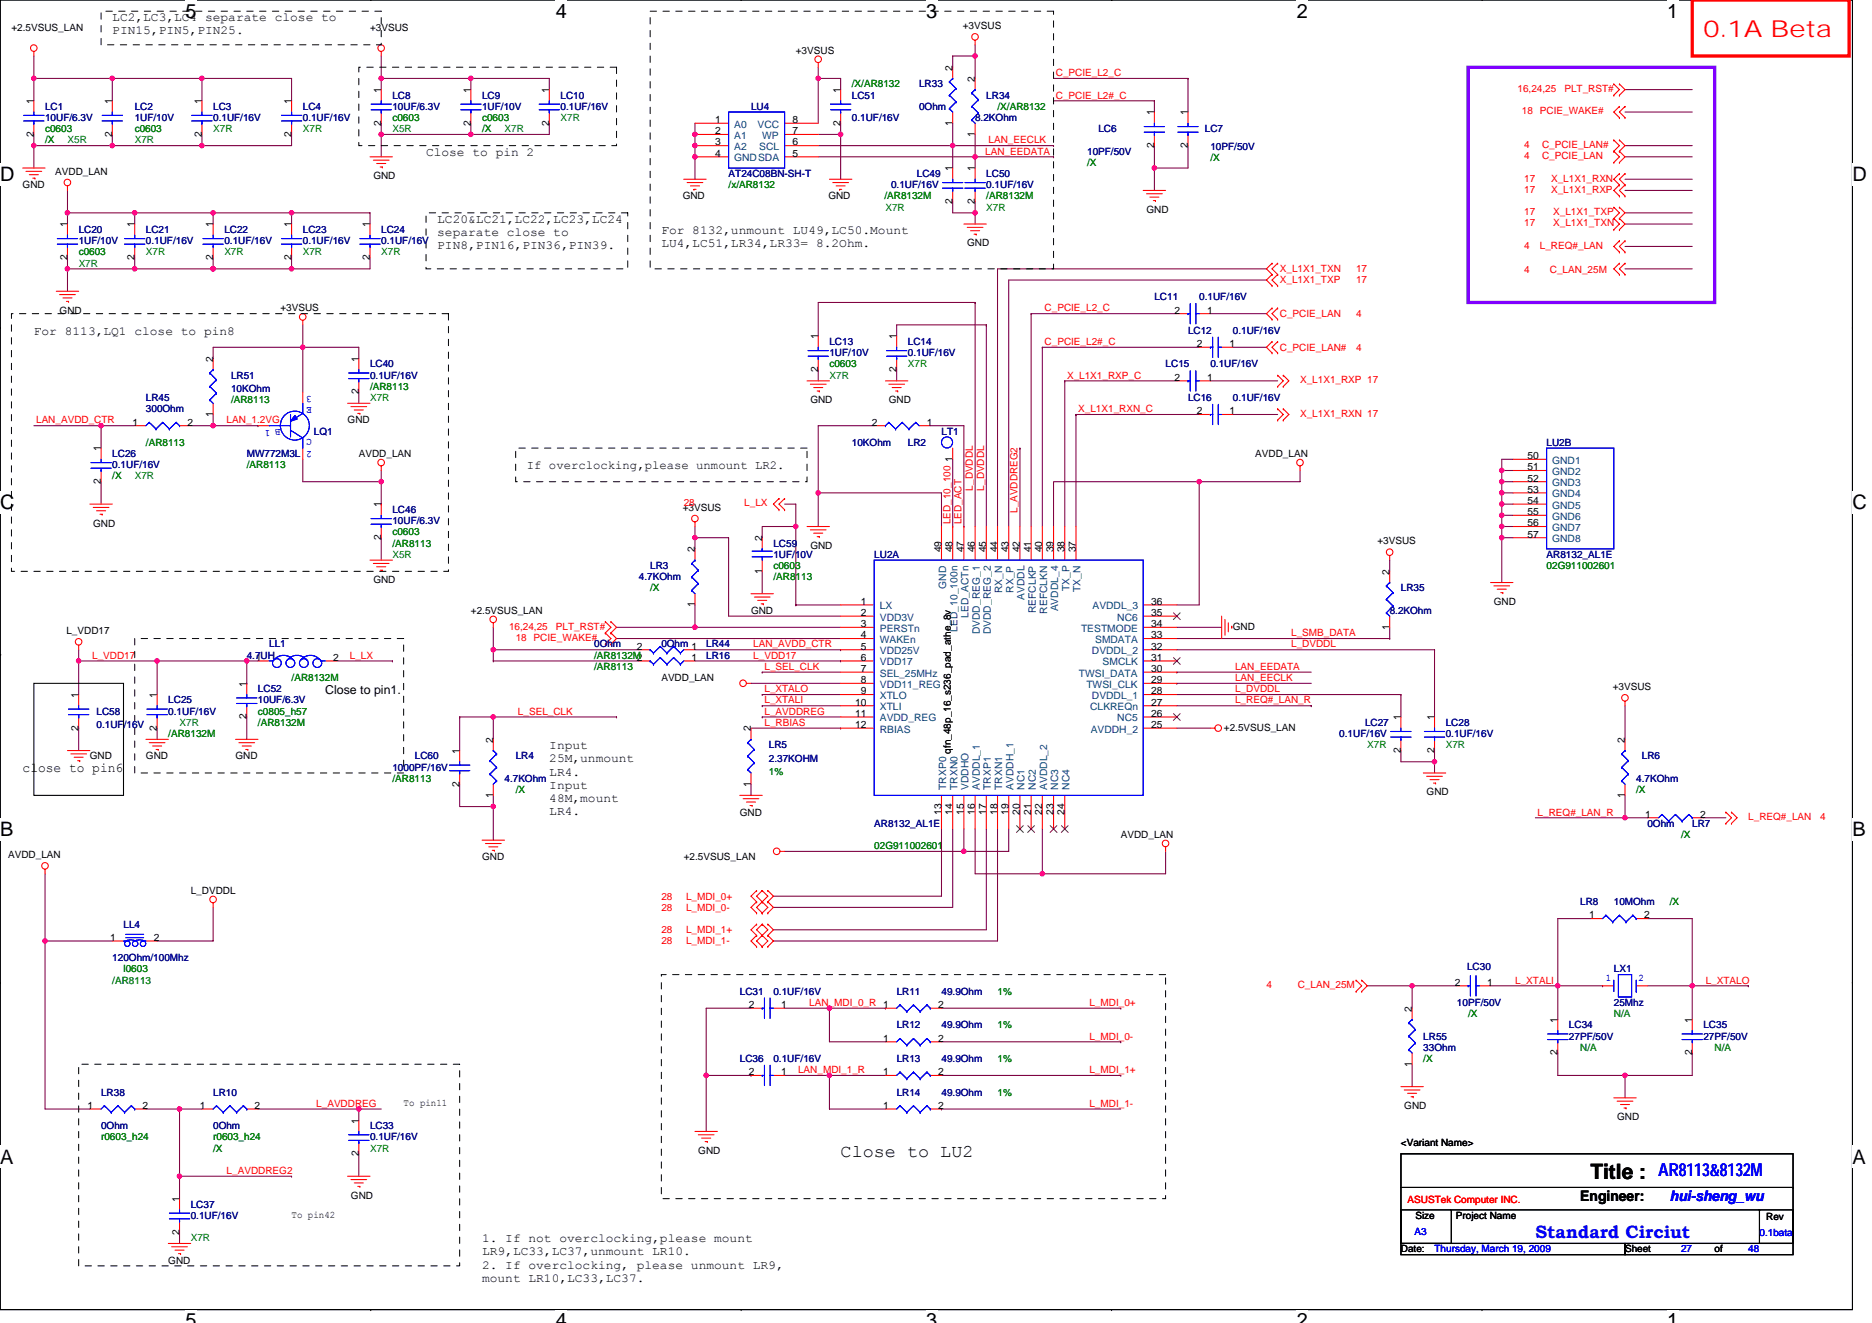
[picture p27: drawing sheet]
<svg xmlns="http://www.w3.org/2000/svg" width="297mm" height="210mm" viewBox="0 0 297 210" stroke-linecap="round" stroke-linejoin="round" font-family="sans-serif">
<defs><g id="words">
<text font-size="3.7" fill="#f00" x="270.3" y="5.9">0.1A Beta</text>
<text font-size="3.4" x="252.3" y="187.1">Title :</text>
<g font-size="3.2">
<text x="29.4" y="2.8">5</text>
<text x="88.2" y="2.8">4</text>
<text x="147" y="2.8">3</text>
<text x="205.8" y="2.8">2</text>
<text x="264.5" y="2.8">1</text>
<text x="0" y="28.8">D</text>
<text x="293.9" y="28.8">D</text>
<text x="0" y="80.8">C</text>
<text x="293.9" y="80.8">C</text>
<text x="0" y="132.7">B</text>
<text x="293.9" y="132.7">B</text>
<text x="0" y="184.7">A</text>
<text x="293.9" y="184.7">A</text>
<text x="29.4" y="210.7">5</text>
<text x="88.2" y="210.7">4</text>
<text x="147" y="210.7">3</text>
<text x="205.8" y="210.7">2</text>
<text x="264.5" y="210.7">1</text>
</g>
<text font-size="2.8" x="133.4" y="183.6">Close to LU2</text>
<g font-size="2.8" fill="#00f">
<text x="263.2" y="186.6">AR8113&amp;8132M</text>
<text x="243.6" y="196.4">Standard Circiut</text>
</g>
<text font-size="2.3" x="250.7" y="190.6">Engineer:</text>
<text font-size="2.3" fill="#00f" x="265" y="190.6">hui-sheng_wu</text>
<text font-size="2.1" x="3.6" y="122.6">close to pin6</text>
<g font-size="1.9">
<text x="17.8" y="3.3">LC2,LC3,LC4 separate close to</text>
<text x="17.8" y="5.4">PIN15,PIN5,PIN25.</text>
<text x="67.6" y="24.7">Close to pin 2</text>
<text x="69.4" y="35.3">LC20&amp;LC21,LC22,LC23,LC24</text>
<text x="69.4" y="37.4">separate close to</text>
<text x="69.4" y="39.5">PIN8,PIN16,PIN36,PIN39.</text>
<text x="104.9" y="37.1">For 8132,unmount LU49,LC50.Mount</text>
<text x="104.9" y="39.2">LU4,LC51,LR34,LR33= 8.2Ohm.</text>
<text x="5.4" y="53.1">For 8113,LQ1 close to pin8</text>
<text x="83.6" y="74.5">If overclocking,please unmount LR2.</text>
<text x="51.6" y="110.2">Close to pin1.</text>
<text x="87.2" y="118.9">Input</text>
<text x="87.2" y="121">25M,unmount</text>
<text x="87.2" y="123.1">LR4.</text>
<text x="87.2" y="125.2">Input</text>
<text x="87.2" y="127.3">48M,mount</text>
<text x="87.2" y="129.4">LR4.</text>
<text x="76.5" y="197.1">1. If not overclocking,please mount</text>
<text x="76.5" y="199.2">LR9,LC33,LC37,unmount LR10.</text>
<text x="76.5" y="201.3">2. If overclocking, please unmount LR9,</text>
<text x="76.5" y="203.4">mount LR10,LC33,LC37.</text>
</g>
<g font-size="1.6">
<text x="1.8" y="5">+2.5VSUS_LAN</text>
<text x="58.7" y="5">+3VSUS</text>
<text x="152.8" y="4.6">+3VSUS</text>
<text x="126.3" y="8.5">+3VSUS</text>
<text x="151.1" y="11.2" transform="rotate(-90 151.1 11.2)">2</text>
<text x="5.4" y="16.5" transform="rotate(-90 5.4 16.5)">1</text>
<text x="17.8" y="16.5" transform="rotate(-90 17.8 16.5)">1</text>
<text x="32" y="16.5" transform="rotate(-90 32 16.5)">1</text>
<text x="46.2" y="16.5" transform="rotate(-90 46.2 16.5)">1</text>
<text x="60.5" y="14.8" transform="rotate(-90 60.5 14.8)">1</text>
<text x="74.7" y="14.8" transform="rotate(-90 74.7 14.8)">1</text>
<text x="87.1" y="14.8" transform="rotate(-90 87.1 14.8)">1</text>
<text x="133.4" y="14.8" transform="rotate(-90 133.4 14.8)">1</text>
<text x="154.7" y="13" transform="rotate(-90 154.7 13)">2</text>
<text x="5.4" y="21.7" transform="rotate(-90 5.4 21.7)">2</text>
<text x="17.8" y="21.7" transform="rotate(-90 17.8 21.7)">2</text>
<text x="32" y="21.7" transform="rotate(-90 32 21.7)">2</text>
<text x="46.2" y="21.7" transform="rotate(-90 46.2 21.7)">2</text>
<text x="60.5" y="19.9" transform="rotate(-90 60.5 19.9)">2</text>
<text x="74.7" y="19.9" transform="rotate(-90 74.7 19.9)">2</text>
<text x="87.1" y="19.9" transform="rotate(-90 87.1 19.9)">2</text>
<text x="113.5" y="19.5">1</text>
<text x="113.5" y="21.3">2</text>
<text x="113.5" y="23.1">3</text>
<text x="125.7" y="23.1">6</text>
<text x="125.7" y="19.5">8</text>
<text x="125.7" y="21.3">7</text>
<text x="133.4" y="19.9" transform="rotate(-90 133.4 19.9)">2</text>
<text x="151.1" y="19.9" transform="rotate(-90 151.1 19.9)">1</text>
<text x="154.7" y="21.7" transform="rotate(-90 154.7 21.7)">1</text>
<text x="183.2" y="23.5" transform="rotate(-90 183.2 23.5)">2</text>
<text x="183.2" y="18.3" transform="rotate(-90 183.2 18.3)">1</text>
<text x="188.5" y="23.5" transform="rotate(-90 188.5 23.5)">2</text>
<text x="188.5" y="18.3" transform="rotate(-90 188.5 18.3)">1</text>
<text x="3.6" y="29.9">GND</text>
<text x="8.8" y="27.7">AVDD_LAN</text>
<text x="59.2" y="28.4">GND</text>
<text x="113.5" y="24.9">4</text>
<text x="125.7" y="24.9">5</text>
<text x="151.1" y="27.2" transform="rotate(-90 151.1 27.2)">1</text>
<text x="154.7" y="27.2" transform="rotate(-90 154.7 27.2)">1</text>
<text x="108.3" y="31.6">GND</text>
<text x="131.4" y="31.6">GND</text>
<text x="151.1" y="32.4" transform="rotate(-90 151.1 32.4)">2</text>
<text x="154.7" y="32.4" transform="rotate(-90 154.7 32.4)">2</text>
<text x="181.9" y="33.8">GND</text>
<text x="10.7" y="41.3" transform="rotate(-90 10.7 41.3)">2</text>
<text x="10.7" y="36.1" transform="rotate(-90 10.7 36.1)">1</text>
<text x="21.4" y="41.3" transform="rotate(-90 21.4 41.3)">2</text>
<text x="21.4" y="36.1" transform="rotate(-90 21.4 36.1)">1</text>
<text x="33.8" y="41.3" transform="rotate(-90 33.8 41.3)">2</text>
<text x="33.8" y="36.1" transform="rotate(-90 33.8 36.1)">1</text>
<text x="46.2" y="41.3" transform="rotate(-90 46.2 41.3)">2</text>
<text x="46.2" y="36.1" transform="rotate(-90 46.2 36.1)">1</text>
<text x="58.7" y="41.3" transform="rotate(-90 58.7 41.3)">2</text>
<text x="58.7" y="36.1" transform="rotate(-90 58.7 36.1)">1</text>
<text x="153.5" y="39.1">GND</text>
<text x="9.5" y="49.8">GND</text>
<text x="44.5" y="49.4">+3VSUS</text>
<text x="129.8" y="53.9" transform="rotate(-90 129.8 53.9)">1</text>
<text x="142.3" y="53.9" transform="rotate(-90 142.3 53.9)">1</text>
<text x="186.4" y="49.8">2</text>
<text x="191.5" y="49.8">1</text>
<text x="33.8" y="57.4" transform="rotate(-90 33.8 57.4)">2</text>
<text x="56.9" y="57.4" transform="rotate(-90 56.9 57.4)">1</text>
<text x="129.8" y="59.1" transform="rotate(-90 129.8 59.1)">2</text>
<text x="142.3" y="59.1" transform="rotate(-90 142.3 59.1)">2</text>
<text x="189.9" y="55.1">2</text>
<text x="195.1" y="55.1">1</text>
<text x="56.9" y="62.6" transform="rotate(-90 56.9 62.6)">2</text>
<text x="128.6" y="64">GND</text>
<text x="141" y="64">GND</text>
<text x="186.4" y="60.4">2</text>
<text x="189.9" y="65.8">2</text>
<text x="191.5" y="60.4">1</text>
<text x="195.1" y="65.8">1</text>
<text x="16" y="71.6" transform="rotate(-90 16 71.6)">1</text>
<text x="21" y="67.5">1</text>
<text x="29.7" y="67.5">2</text>
<text x="33.8" y="66.2" transform="rotate(-90 33.8 66.2)">1</text>
<text x="55.2" y="67.2">GND</text>
<text x="138.4" y="67.5">2</text>
<text x="147.1" y="67.5">1</text>
<text x="16" y="76.8" transform="rotate(-90 16 76.8)">2</text>
<text x="56.9" y="72.5">AVDD_LAN</text>
<text x="151.1" y="73.3" transform="rotate(-90 151.1 73.3)">1</text>
<text x="199.2" y="72.5">AVDD_LAN</text>
<text x="242.4" y="72.9">50</text>
<text x="242.4" y="74.7">51</text>
<text x="242.4" y="76.4">52</text>
<text x="14.8" y="83.6">GND</text>
<text x="60.5" y="80.5" transform="rotate(-90 60.5 80.5)">1</text>
<text x="108.3" y="81.1">+3VSUS</text>
<text x="242.4" y="78.2">53</text>
<text x="242.4" y="80">54</text>
<text x="242.4" y="81.8">55</text>
<text x="242.4" y="83.5">56</text>
<text x="60.5" y="85.7" transform="rotate(-90 60.5 85.7)">2</text>
<text x="110.3" y="87.7" transform="rotate(-90 110.3 87.7)">2</text>
<text x="120.9" y="85.9" transform="rotate(-90 120.9 85.9)">2</text>
<text x="128.6" y="87.1">GND</text>
<text x="149.4" y="87.7" transform="rotate(-90 149.4 87.7)">49</text>
<text x="151.1" y="87.7" transform="rotate(-90 151.1 87.7)">48</text>
<text x="152.9" y="87.7" transform="rotate(-90 152.9 87.7)">47</text>
<text x="154.7" y="87.7" transform="rotate(-90 154.7 87.7)">46</text>
<text x="156.5" y="87.7" transform="rotate(-90 156.5 87.7)">45</text>
<text x="158.3" y="87.7" transform="rotate(-90 158.3 87.7)">44</text>
<text x="160" y="87.7" transform="rotate(-90 160 87.7)">43</text>
<text x="161.8" y="87.7" transform="rotate(-90 161.8 87.7)">42</text>
<text x="163.6" y="87.7" transform="rotate(-90 163.6 87.7)">41</text>
<text x="165.4" y="87.7" transform="rotate(-90 165.4 87.7)">40</text>
<text x="167.1" y="87.7" transform="rotate(-90 167.1 87.7)">39</text>
<text x="168.9" y="87.7" transform="rotate(-90 168.9 87.7)">38</text>
<text x="170.7" y="87.7" transform="rotate(-90 170.7 87.7)">37</text>
<text x="218.6" y="86.4">+3VSUS</text>
<text x="242.4" y="85.3">57</text>
<text x="59.2" y="92.5">GND</text>
<text x="120.9" y="91.1" transform="rotate(-90 120.9 91.1)">1</text>
<text x="136.6" y="96">1</text>
<text x="182.6" y="96">36</text>
<text x="220.5" y="91.2" transform="rotate(-90 220.5 91.2)">2</text>
<text x="10.5" y="100.6">L_VDD17</text>
<text x="74.7" y="97.4">+2.5VSUS_LAN</text>
<text x="110.3" y="96.4" transform="rotate(-90 110.3 96.4)">1</text>
<text x="119.2" y="97.4">GND</text>
<text x="136.6" y="97.8">2</text>
<text x="136.6" y="99.5">3</text>
<text x="136.6" y="101.3">4</text>
<text x="182.6" y="99.5">34</text>
<text x="182.6" y="97.8">35</text>
<text x="182.6" y="101.3">33</text>
<text x="195.6" y="99.9">GND</text>
<text x="220.5" y="99.9" transform="rotate(-90 220.5 99.9)">1</text>
<text x="237" y="96">GND</text>
<text x="40.6" y="104.9">1</text>
<text x="52.8" y="104.9">2</text>
<text x="101" y="103.1">2</text>
<text x="109.7" y="104.9">1</text>
<text x="136.6" y="103.1">5</text>
<text x="136.6" y="104.9">6</text>
<text x="136.6" y="106.7">7</text>
<text x="182.6" y="103.1">32</text>
<text x="182.6" y="104.9">31</text>
<text x="182.6" y="106.7">30</text>
<text x="12.5" y="110.8" transform="rotate(-90 12.5 110.8)">1</text>
<text x="24.9" y="110.8" transform="rotate(-90 24.9 110.8)">1</text>
<text x="39.1" y="109" transform="rotate(-90 39.1 109)">1</text>
<text x="104.9" y="108.1">AVDD_LAN</text>
<text x="135.7" y="112">10</text>
<text x="135.7" y="113.8">11</text>
<text x="136.6" y="108.4">8</text>
<text x="136.6" y="110.2">9</text>
<text x="182.6" y="113.8">26</text>
<text x="182.6" y="110.2">28</text>
<text x="182.6" y="108.4">29</text>
<text x="182.6" y="112">27</text>
<text x="255.9" y="109.5">+3VSUS</text>
<text x="12.5" y="116" transform="rotate(-90 12.5 116)">2</text>
<text x="24.9" y="116" transform="rotate(-90 24.9 116)">2</text>
<text x="39.1" y="114.2" transform="rotate(-90 39.1 114.2)">2</text>
<text x="72.9" y="119.7" transform="rotate(-90 72.9 119.7)">1</text>
<text x="78.2" y="117.9" transform="rotate(-90 78.2 117.9)">2</text>
<text x="119.1" y="116.1" transform="rotate(-90 119.1 116.1)">2</text>
<text x="135.7" y="115.5">12</text>
<text x="150.9" y="119.7" transform="rotate(-90 150.9 119.7)">qfn_48p_16_s236_pad_athe_8v</text>
<text x="182.6" y="115.5">25</text>
<text x="194.2" y="116.1">+2.5VSUS_LAN</text>
<text x="222.3" y="119.5" transform="rotate(-90 222.3 119.5)">2</text>
<text x="222.3" y="114.3" transform="rotate(-90 222.3 114.3)">1</text>
<text x="227.6" y="119.5" transform="rotate(-90 227.6 119.5)">2</text>
<text x="227.6" y="114.3" transform="rotate(-90 227.6 114.3)">1</text>
<text x="257.8" y="117.9" transform="rotate(-90 257.8 117.9)">2</text>
<text x="14.3" y="120.5">GND</text>
<text x="23.2" y="120.5">GND</text>
<text x="37.4" y="120.5">GND</text>
<text x="72.9" y="124.8" transform="rotate(-90 72.9 124.8)">2</text>
<text x="119.1" y="124.8" transform="rotate(-90 119.1 124.8)">1</text>
<text x="78.2" y="126.6" transform="rotate(-90 78.2 126.6)">1</text>
<text x="117.4" y="129.4">GND</text>
<text x="149.4" y="129.3" transform="rotate(-90 149.4 129.3)">13</text>
<text x="151.1" y="129.3" transform="rotate(-90 151.1 129.3)">14</text>
<text x="152.9" y="129.3" transform="rotate(-90 152.9 129.3)">15</text>
<text x="154.7" y="129.3" transform="rotate(-90 154.7 129.3)">16</text>
<text x="156.5" y="129.3" transform="rotate(-90 156.5 129.3)">17</text>
<text x="158.3" y="129.3" transform="rotate(-90 158.3 129.3)">18</text>
<text x="160" y="129.3" transform="rotate(-90 160 129.3)">19</text>
<text x="161.8" y="129.3" transform="rotate(-90 161.8 129.3)">20</text>
<text x="163.6" y="129.3" transform="rotate(-90 163.6 129.3)">21</text>
<text x="165.4" y="129.3" transform="rotate(-90 165.4 129.3)">22</text>
<text x="167.1" y="129.3" transform="rotate(-90 167.1 129.3)">23</text>
<text x="168.9" y="129.3" transform="rotate(-90 168.9 129.3)">24</text>
<text x="226.4" y="126.2">GND</text>
<text x="257.8" y="126.6" transform="rotate(-90 257.8 126.6)">1</text>
<text x="261" y="129.8">1</text>
<text x="269.8" y="129.8">2</text>
<text x="1.3" y="136.2">AVDD_LAN</text>
<text x="76.5" y="136.5">GND</text>
<text x="108.5" y="136.5">+2.5VSUS_LAN</text>
<text x="177.8" y="133">AVDD_LAN</text>
<text x="30.3" y="141.9">L_DVDDL</text>
<text x="17.5" y="149.3">1</text>
<text x="24.4" y="149.3">2</text>
<text x="252.2" y="145.8">1</text>
<text x="260.9" y="145.8">2</text>
<text x="118.8" y="160">2</text>
<text x="124" y="160">1</text>
<text x="148.9" y="160">2</text>
<text x="224" y="160.5" transform="rotate(-90 224 160.5)">2</text>
<text x="230.8" y="156.4">2</text>
<text x="236" y="156.4">1</text>
<text x="140.1" y="165.3">1</text>
<text x="148.9" y="165.3">2</text>
<text x="247.2" y="167.5" transform="rotate(-90 247.2 167.5)">2</text>
<text x="247.2" y="162.3" transform="rotate(-90 247.2 162.3)">1</text>
<text x="268.5" y="167.5" transform="rotate(-90 268.5 167.5)">2</text>
<text x="268.5" y="162.3" transform="rotate(-90 268.5 162.3)">1</text>
<text x="118.8" y="170.7">2</text>
<text x="124" y="170.7">1</text>
<text x="140.1" y="170.7">1</text>
<text x="148.9" y="170.7">2</text>
<text x="224" y="169.3" transform="rotate(-90 224 169.3)">1</text>
<text x="13.9" y="176">1</text>
<text x="22.6" y="176">2</text>
<text x="31.7" y="176">1</text>
<text x="40.4" y="176">2</text>
<text x="56.9" y="178.3" transform="rotate(-90 56.9 178.3)">1</text>
<text x="64" y="175.5">To pin11</text>
<text x="140.1" y="176">1</text>
<text x="148.9" y="176">2</text>
<text x="222.8" y="176">GND</text>
<text x="256.6" y="177.8">GND</text>
<text x="56.9" y="183.5" transform="rotate(-90 56.9 183.5)">2</text>
<text x="110.8" y="183.1">GND</text>
<text x="222.3" y="181.9">&lt;Variant Name&gt;</text>
<text x="28.5" y="190.8" transform="rotate(-90 28.5 190.8)">1</text>
<text x="55.7" y="190.2">GND</text>
<text x="28.5" y="196" transform="rotate(-90 28.5 196)">2</text>
<text x="46.3" y="193.3">To pin42</text>
<text x="224.6" y="193.4">Size</text>
<text x="231" y="193.4">Project Name</text>
<text x="280.2" y="193.6">Rev</text>
<text x="26.7" y="200.6">GND</text>
<text x="222.3" y="198.8">Date:</text>
<text x="257.8" y="198.8">Sheet</text>
<text x="272.1" y="198.8">of</text>
</g>
<g font-size="1.6" fill="#000080">
<text x="7.2" y="17.4">LC1</text>
<text x="21.4" y="17.4">LC2</text>
<text x="33.8" y="17.4">LC3</text>
<text x="48" y="17.4">LC4</text>
<text x="62.3" y="15.6">LC8</text>
<text x="62.3" y="17.4">10UF/6.3V</text>
<text x="76.5" y="15.6">LC9</text>
<text x="76.5" y="17.4">1UF/10V</text>
<text x="88.9" y="15.6">LC10</text>
<text x="88.9" y="17.4">0.1UF/16V</text>
<text x="119.2" y="17.4">LU4</text>
<text x="135.2" y="15.6">LC51</text>
<text x="145.8" y="13.9">LR33</text>
<text x="145.8" y="17.4">0Ohm</text>
<text x="156.5" y="15.6">LR34</text>
<text x="7.2" y="19.2">10UF/6.3V</text>
<text x="21.4" y="19.2">1UF/10V</text>
<text x="33.8" y="19.2">0.1UF/16V</text>
<text x="48" y="19.2">0.1UF/16V</text>
<text x="135.2" y="19.2">0.1UF/16V</text>
<text x="154.7" y="19.2">8.2KOhm</text>
<text x="174.3" y="21">LC6</text>
<text x="191.2" y="21">LC7</text>
<text x="192.1" y="23.8">10PF/50V</text>
<text x="115.6" y="28.1">AT24C08BN-SH-T</text>
<text x="141.4" y="29.9">0.1UF/16V</text>
<text x="145.5" y="28.1">LC49</text>
<text x="156.5" y="28.1">LC50</text>
<text x="156.5" y="29.9">0.1UF/16V</text>
<text x="172.5" y="24.5">10PF/50V</text>
<text x="12.5" y="37">LC20</text>
<text x="12.5" y="38.8">1UF/10V</text>
<text x="23.2" y="37">LC21</text>
<text x="23.2" y="38.8">0.1UF/16V</text>
<text x="35.6" y="37">LC22</text>
<text x="35.6" y="38.8">0.1UF/16V</text>
<text x="48" y="37">LC23</text>
<text x="48" y="38.8">0.1UF/16V</text>
<text x="60.5" y="37">LC24</text>
<text x="60.5" y="38.8">0.1UF/16V</text>
<text x="183.2" y="47.6">LC11</text>
<text x="190.3" y="47.6">0.1UF/16V</text>
<text x="188.5" y="53">LC12</text>
<text x="195.6" y="53">0.1UF/16V</text>
<text x="58.7" y="58.3">LC40</text>
<text x="131.6" y="54.8">LC13</text>
<text x="131.6" y="56.5">1UF/10V</text>
<text x="144.1" y="54.8">LC14</text>
<text x="144.1" y="56.5">0.1UF/16V</text>
<text x="185" y="58.3">LC15</text>
<text x="192.1" y="58.3">0.1UF/16V</text>
<text x="23.2" y="63.6">LR45</text>
<text x="23.2" y="65.4">300Ohm</text>
<text x="36.7" y="60.1">LR51</text>
<text x="36.7" y="62.2">10KOhm</text>
<text x="58.7" y="60.1">0.1UF/16V</text>
<text x="188.5" y="63.6">LC16</text>
<text x="195.6" y="63.6">0.1UF/16V</text>
<text x="49.8" y="69">LQ1</text>
<text x="135.2" y="70.8">10KOhm</text>
<text x="144.1" y="70.8">LR2</text>
<text x="149.4" y="69">LT1</text>
<text x="245.4" y="70.8">LU2B</text>
<text x="17.8" y="72.5">LC26</text>
<text x="17.8" y="74.3">0.1UF/16V</text>
<text x="39.2" y="72.5">MW772M3L</text>
<text x="62.3" y="81.4">LC46</text>
<text x="62.3" y="83.2">10UF/6.3V</text>
<text x="122.7" y="86.8">LC59</text>
<text x="122.7" y="88.5">1UF/10V</text>
<text x="138.7" y="88.5">LU2A</text>
<text x="245.4" y="88.5">AR8132_AL1E</text>
<text x="101.4" y="92.1">4.7KOhm</text>
<text x="103.2" y="90.3">LR3</text>
<text x="222.3" y="93.9">LR35</text>
<text x="220.5" y="97.4">8.2KOhm</text>
<text x="39.2" y="104.5">4.7UH</text>
<text x="42.7" y="102.8">LL1</text>
<text x="94.3" y="102.8">0Ohm</text>
<text x="104.9" y="102.8">0Ohm 1</text>
<text x="112.1" y="104.5">LR16</text>
<text x="112.1" y="102.8">LR44</text>
<text x="15.3" y="113.4">LC58</text>
<text x="26.7" y="111.7">LC25</text>
<text x="26.7" y="113.4">0.1UF/16V</text>
<text x="40.9" y="109.9">LC52</text>
<text x="40.9" y="111.7">10UF/6.3V</text>
<text x="15.3" y="115.6">0.1UF/16V</text>
<text x="122" y="118.8">LR5</text>
<text x="212.5" y="117">0.1UF/16V</text>
<text x="216.6" y="115.2">LC27</text>
<text x="229.4" y="115.2">LC28</text>
<text x="229.4" y="117">0.1UF/16V</text>
<text x="62.3" y="122.3">1000PF/16V</text>
<text x="65.8" y="120.5">LC60</text>
<text x="80" y="124.1">4.7KOhm</text>
<text x="81.8" y="120.5">LR4</text>
<text x="122" y="120.9">2.37KOHM</text>
<text x="259.6" y="124.1">4.7KOhm</text>
<text x="260.5" y="120.5">LR6</text>
<text x="138.7" y="131.2">AR8132_AL1E</text>
<text x="261.4" y="131.2">0Ohm</text>
<text x="268.5" y="131.2">LR7</text>
<text x="250.7" y="143.7">LR8</text>
<text x="256.1" y="143.7">10MOhm</text>
<text x="19.6" y="147.2">LL4</text>
<text x="17.8" y="152.5">120Ohm/100Mhz</text>
<text x="232.8" y="154">LC30</text>
<text x="256.1" y="154.3">LX1</text>
<text x="117.4" y="157.9">LC31</text>
<text x="122.7" y="157.9">0.1UF/16V</text>
<text x="142.3" y="157.9">LR11</text>
<text x="149.4" y="157.9">49.9Ohm</text>
<text x="231.2" y="159.7">10PF/50V</text>
<text x="256.1" y="159.7">25Mhz</text>
<text x="142.3" y="163.2">LR12</text>
<text x="149.4" y="163.2">49.9Ohm</text>
<text x="225.8" y="165">LR55</text>
<text x="225.8" y="166.8">33Ohm</text>
<text x="249" y="163.2">LC34</text>
<text x="249" y="165">27PF/50V</text>
<text x="270.3" y="163.2">LC35</text>
<text x="270.3" y="165">27PF/50V</text>
<text x="16" y="173.9">LR38</text>
<text x="33.8" y="173.9">LR10</text>
<text x="117.4" y="168.6">LC36</text>
<text x="122.7" y="168.6">0.1UF/16V</text>
<text x="142.3" y="168.6">LR13</text>
<text x="142.3" y="173.9">LR14</text>
<text x="149.4" y="168.6">49.9Ohm</text>
<text x="149.4" y="173.9">49.9Ohm</text>
<text x="16" y="179.2">0Ohm</text>
<text x="33.8" y="179.2">0Ohm</text>
<text x="58.7" y="179.2">LC33</text>
<text x="58.7" y="181">0.1UF/16V</text>
<text x="30.3" y="191.7">LC37</text>
<text x="30.3" y="193.4">0.1UF/16V</text>
</g>
<g font-size="1.6" fill="#008000">
<text x="135.2" y="13.9">/X/AR8132</text>
<text x="158.3" y="17.4">/X/AR8132</text>
<text x="7.2" y="21">c0603</text>
<text x="7.2" y="22.8">/X</text>
<text x="10.7" y="22.8">X5R</text>
<text x="21.4" y="22.8">X7R</text>
<text x="21.4" y="21">c0603</text>
<text x="33.8" y="21">X7R</text>
<text x="48" y="21">X7R</text>
<text x="62.3" y="21">X5R</text>
<text x="62.3" y="19.2">c0603</text>
<text x="76.5" y="19.2">c0603</text>
<text x="76.5" y="21">/X</text>
<text x="80" y="21">X7R</text>
<text x="88.9" y="19.2">X7R</text>
<text x="115.6" y="29.9">/x/AR8132</text>
<text x="172.5" y="26.3">/X</text>
<text x="192.1" y="25.6">/X</text>
<text x="140.3" y="31.6">/AR8132M</text>
<text x="140.5" y="33.4">X7R</text>
<text x="156.5" y="33.4">X7R</text>
<text x="156.5" y="31.6">/AR8132M</text>
<text x="12.5" y="40.5">c0603</text>
<text x="23.2" y="40.5">X7R</text>
<text x="35.6" y="40.5">X7R</text>
<text x="48" y="40.5">X7R</text>
<text x="60.5" y="40.5">X7R</text>
<text x="12.5" y="42.3">X7R</text>
<text x="131.6" y="58.3">c0603</text>
<text x="144.1" y="58.3">X7R</text>
<text x="36.7" y="64">/AR8113</text>
<text x="58.7" y="63.6">X7R</text>
<text x="58.7" y="61.9">/AR8113</text>
<text x="131.6" y="60.1">X7R</text>
<text x="23.2" y="70.8">/AR8113</text>
<text x="17.8" y="76.1">/X</text>
<text x="21.4" y="76.1">X7R</text>
<text x="39.2" y="74.3">/AR8113</text>
<text x="62.3" y="88.5">X5R</text>
<text x="62.3" y="85">c0603</text>
<text x="62.3" y="86.8">/AR8113</text>
<text x="103.2" y="93.9">/X</text>
<text x="122.7" y="90.3">c0603</text>
<text x="122.7" y="92.1">/AR8113</text>
<text x="245.4" y="90.3">02G911002601</text>
<text x="94.3" y="104.5">/AR8132M2</text>
<text x="94.3" y="106.3">/AR8113</text>
<text x="40.9" y="113.4">c0805_h57</text>
<text x="46.3" y="108.1">/AR8132M</text>
<text x="26.7" y="117">/AR8132M</text>
<text x="28.5" y="115.2">X7R</text>
<text x="40.9" y="115.2">/AR8132M</text>
<text x="217" y="118.8">X7R</text>
<text x="229.4" y="118.8">X7R</text>
<text x="62.3" y="124.1">/AR8113</text>
<text x="81.8" y="125.9">/X</text>
<text x="122" y="123">1%</text>
<text x="259.6" y="125.9">/X</text>
<text x="138.7" y="134.8">02G911002601</text>
<text x="266.7" y="133">/X</text>
<text x="265" y="143.7">/X</text>
<text x="19.6" y="154.3">l0603</text>
<text x="158.3" y="157.9">1%</text>
<text x="233" y="161.4">/X</text>
<text x="158.3" y="163.2">1%</text>
<text x="158.3" y="168.6">1%</text>
<text x="158.3" y="173.9">1%</text>
<text x="225.8" y="168.6">/X</text>
<text x="16" y="181">r0603_h24</text>
<text x="33.8" y="181">r0603_h24</text>
<text x="33.8" y="182.8">/X</text>
<text x="58.7" y="182.8">X7R</text>
<text x="30.3" y="197">X7R</text>
</g>
<g font-size="1.6" fill="#f00">
<text x="167.5" y="15.6">C_PCIE_L2#_C</text>
<text x="167.5" y="12.1">C_PCIE_L2_C</text>
<text x="240.8" y="14.6">16,24,25</text>
<text x="248.2" y="14.6">PLT_RST#</text>
<text x="156.9" y="22.8">LAN_EECLK</text>
<text x="241.5" y="18.1">18 PCIE_WAKE#</text>
<text x="241.8" y="23.5">4</text>
<text x="244.7" y="23.5">C_PCIE_LAN#</text>
<text x="156.3" y="24.5">LAN_EEDATA</text>
<text x="241.8" y="28.8">17</text>
<text x="241.8" y="25.3">4</text>
<text x="244.7" y="25.3">C_PCIE_LAN</text>
<text x="246.1" y="28.8">X_L1X1_RXN</text>
<text x="241.8" y="30.6">17</text>
<text x="241.8" y="34.1">17</text>
<text x="241.8" y="35.9">17</text>
<text x="246.1" y="30.6">X_L1X1_RXP</text>
<text x="246.5" y="34.1">X_L1X1_TXP</text>
<text x="246.5" y="35.9">X_L1X1_TXN</text>
<text x="241.8" y="39.5">4</text>
<text x="244.3" y="39.5">L_REQ#_LAN</text>
<text x="203.1" y="45">X_L1X1_TXP</text>
<text x="203.1" y="43.2">X_L1X1_TXN</text>
<text x="215.2" y="43.2">17</text>
<text x="215.2" y="45">17</text>
<text x="241.8" y="43.4">4</text>
<text x="245.9" y="43.4">C_LAN_25M</text>
<text x="165.8" y="49.4">C_PCIE_L2_C</text>
<text x="203.1" y="50.3">C_PCIE_LAN</text>
<text x="215.2" y="50.3">4</text>
<text x="165.8" y="54.8">C_PCIE_L2#_C</text>
<text x="203.1" y="55.6">C_PCIE_LAN#</text>
<text x="215.2" y="55.6">4</text>
<text x="169.3" y="60.1">X_L1X1_RXP_C</text>
<text x="171.1" y="65.4">X_L1X1_RXN_C</text>
<text x="206.3" y="60.8">X_L1X1_RXP 17</text>
<text x="5.7" y="67.2">LAN_AVDD_CTR</text>
<text x="36" y="67.2">LAN_1.2VG</text>
<text x="206.3" y="66.1">X_L1X1_RXN 17</text>
<text x="154.4" y="77.9" transform="rotate(-90 154.4 77.9)">L_DVDDL</text>
<text x="156.1" y="77.9" transform="rotate(-90 156.1 77.9)">L_DVDDL</text>
<text x="108.5" y="80.4">28</text>
<text x="118.1" y="80.4">L_LX</text>
<text x="150.8" y="83.2" transform="rotate(-90 150.8 83.2)">LED_10_100</text>
<text x="152.6" y="83.2" transform="rotate(-90 152.6 83.2)">LED_ACT</text>
<text x="161.5" y="81.4" transform="rotate(-90 161.5 81.4)">L_AVDDREG2</text>
<text x="80.8" y="99.9">16,24,25</text>
<text x="81.8" y="101.7">18 PCIE_WAKE#</text>
<text x="88.2" y="99.9">PLT_RST#</text>
<text x="204.9" y="101">L_SMB_DATA</text>
<text x="14.6" y="104.5">L_VDD17</text>
<text x="55.5" y="104.5">L_LX</text>
<text x="119.5" y="102.8">LAN_AVDD_CTR</text>
<text x="119.5" y="104.5">L_VDD17</text>
<text x="121.3" y="106.3">L_SEL_CLK</text>
<text x="196" y="106.3">LAN_EEDATA</text>
<text x="204.9" y="102.8">L_DVDDL</text>
<text x="82.2" y="113.4">L_SEL_CLK</text>
<text x="121.3" y="109.9">L_XTALO</text>
<text x="121.3" y="111.7">L_XTALI</text>
<text x="121.3" y="113.4">L_AVDDREG</text>
<text x="196" y="109.9">L_DVDDL</text>
<text x="196" y="111.7">L_REQ#_LAN_R</text>
<text x="196" y="108.1">LAN_EECLK</text>
<text x="121.3" y="115.2">L_RBIAS</text>
<text x="244" y="129.4">L_REQ#_LAN_R</text>
<text x="277.4" y="130.2">L_REQ#_LAN</text>
<text x="288.8" y="130.2">4</text>
<text x="104.9" y="142.8">28</text>
<text x="108.9" y="142.8">L_MDI_0+</text>
<text x="104.9" y="144.5">28</text>
<text x="104.9" y="148.1">28</text>
<text x="104.9" y="149.9">28</text>
<text x="108.9" y="144.5">L_MDI_0-</text>
<text x="108.9" y="148.1">L_MDI_1+</text>
<text x="108.9" y="149.9">L_MDI_1-</text>
<text x="128.4" y="159.7">LAN_MDI_0_R 1</text>
<text x="172.9" y="159.7">L_MDI_0+</text>
<text x="201" y="156.8">4</text>
<text x="205.9" y="156.8">C_LAN_25M</text>
<text x="240.4" y="156.1">L_XTALI</text>
<text x="270.7" y="156.1">L_XTALO</text>
<text x="172.9" y="165">L_MDI_0-</text>
<text x="126.6" y="170.3">LAN_MDI_1_R</text>
<text x="172.9" y="170.3">L_MDI_1+</text>
<text x="50.2" y="175.7">L_AVDDREG</text>
<text x="172.9" y="175.7">L_MDI_1-</text>
<text x="36" y="186.3">L_AVDDREG2</text>
<text x="223.3" y="190.9">ASUSTek Computer INC.</text>
</g>
<g font-size="1.6" fill="#004080">
<text x="116.5" y="20.3">A0</text>
<text x="116.5" y="22.1">A1</text>
<text x="116.5" y="23.8">A2</text>
<text x="120.2" y="20.3">VCC</text>
<text x="120.5" y="23.8">SCL</text>
<text x="120.9" y="22.1">WP</text>
<text x="116.5" y="25.6">GNDSDA</text>
<text x="246.3" y="73.6">GND1</text>
<text x="246.3" y="75.4">GND2</text>
<text x="246.3" y="77.2">GND3</text>
<text x="246.3" y="79">GND4</text>
<text x="246.3" y="80.7">GND5</text>
<text x="246.3" y="82.5">GND6</text>
<text x="246.3" y="84.3">GND7</text>
<text x="246.3" y="86.1">GND8</text>
<text x="150.1" y="93.4" transform="rotate(-90 150.1 93.4)">GND</text>
<text x="159" y="94.1" transform="rotate(-90 159 94.1)">RX_N</text>
<text x="160.8" y="94" transform="rotate(-90 160.8 94)">RX_P</text>
<text x="162.6" y="95.2" transform="rotate(-90 162.6 95.2)">AVDDL</text>
<text x="169.7" y="93.9" transform="rotate(-90 169.7 93.9)">TX_P</text>
<text x="171.5" y="94" transform="rotate(-90 171.5 94)">TX_N</text>
<text x="139.6" y="96.7">LX</text>
<text x="139.6" y="98.5">VDD3V</text>
<text x="139.6" y="100.3">PERSTn</text>
<text x="151.9" y="100.2" transform="rotate(-90 151.9 100.2)">LED_10_100n</text>
<text x="153.7" y="98" transform="rotate(-90 153.7 98)">LED_ACTn</text>
<text x="155.5" y="100.7" transform="rotate(-90 155.5 100.7)">DVDD_REG_1</text>
<text x="157.2" y="100.7" transform="rotate(-90 157.2 100.7)">DVDD_REG_2</text>
<text x="164.4" y="97.3" transform="rotate(-90 164.4 97.3)">REFCLKP</text>
<text x="166.1" y="97.4" transform="rotate(-90 166.1 97.4)">REFCLKN</text>
<text x="167.9" y="97" transform="rotate(-90 167.9 97)">AVDDL_4</text>
<text x="171.5" y="100.3">TESTMODE</text>
<text x="173.4" y="96.7">AVDDL_3</text>
<text x="177.3" y="98.5">NC6</text>
<text x="139.6" y="102.1">WAKEn</text>
<text x="139.6" y="103.8">VDD25V</text>
<text x="139.6" y="105.6">VDD17</text>
<text x="139.6" y="107.4">SEL_25MHz</text>
<text x="171.2" y="107.4">TWSI_DATA</text>
<text x="173.3" y="103.8">DVDDL_2</text>
<text x="173.8" y="102.1">SMDATA</text>
<text x="175" y="105.6">SMCLK</text>
<text x="139.6" y="109.2">VDD11_REG</text>
<text x="139.6" y="111">XTLO</text>
<text x="139.6" y="112.7">XTLI</text>
<text x="172.4" y="109.2">TWSI_CLK</text>
<text x="173" y="112.7">CLKREQn</text>
<text x="173.3" y="111">DVDDL_1</text>
<text x="139.6" y="114.5">AVDD_REG</text>
<text x="139.6" y="116.3">RBIAS</text>
<text x="173.1" y="116.3">AVDDH_2</text>
<text x="177.3" y="114.5">NC5</text>
<text x="150.1" y="125.3" transform="rotate(-90 150.1 125.3)">TRXP0</text>
<text x="151.9" y="125.3" transform="rotate(-90 151.9 125.3)">TRXN0</text>
<text x="153.7" y="125.3" transform="rotate(-90 153.7 125.3)">VDDHO</text>
<text x="155.5" y="125.3" transform="rotate(-90 155.5 125.3)">AVDDL_1</text>
<text x="157.2" y="125.3" transform="rotate(-90 157.2 125.3)">TRXP1</text>
<text x="159" y="125.3" transform="rotate(-90 159 125.3)">TRXN1</text>
<text x="160.8" y="125.3" transform="rotate(-90 160.8 125.3)">AVDDH_1</text>
<text x="162.6" y="125.3" transform="rotate(-90 162.6 125.3)">NC1</text>
<text x="164.4" y="125.3" transform="rotate(-90 164.4 125.3)">NC2</text>
<text x="166.1" y="125.3" transform="rotate(-90 166.1 125.3)">AVDDL_2</text>
<text x="167.9" y="125.3" transform="rotate(-90 167.9 125.3)">NC3</text>
<text x="169.7" y="125.3" transform="rotate(-90 169.7 125.3)">NC4</text>
</g>
<g font-size="1.6" fill="#00f">
<text x="49.5" y="64.6" transform="rotate(180 49.5 64.6)">E</text>
<text x="49.5" y="62.9" transform="rotate(180 49.5 62.9)">3</text>
<text x="44.5" y="68" transform="rotate(180 44.5 68)">B 1</text>
<text x="49.5" y="69.6" transform="rotate(180 49.5 69.6)">C</text>
<text x="49.5" y="71.6" transform="rotate(180 49.5 71.6)">2</text>
<text x="254.8" y="155.8">1</text>
<text x="260" y="155.8">2</text>
<text x="224.4" y="195.9">A3</text>
<text x="279.2" y="196.1">0.1bata</text>
<text x="227.6" y="198.8">Thursday, March 19, 2009</text>
<text x="266.7" y="198.8">27</text>
<text x="277.4" y="198.8">48</text>
</g>
<g font-size="1.6" fill="#008040">
<text x="17.8" y="156.1">/AR8113</text>
<text x="256.1" y="161.4">N/A</text>
<text x="250.7" y="166.8">N/A</text>
<text x="272.1" y="166.8">N/A</text>
</g>
</g></defs>
<path d="M0 0h293.9v207.9h-293.9z" fill="none" stroke="#000" stroke-width=".17"/>
<g fill="#fff">
<path d="M29.4 0h1.8v3.5h-1.8z"/>
<path d="M29.4 207.9h1.8v2h-1.8z"/>
</g>
<path d="M58.8 0h.1M58.8 207.9h.1" fill="none" stroke="#000" stroke-width=".17"/>
<g fill="#fff">
<path d="M88.2 0h1.8v3.5h-1.8z"/>
<path d="M88.2 207.9h1.8v2h-1.8z"/>
</g>
<path d="M117.6 0h.1M117.6 207.9h.1" fill="none" stroke="#000" stroke-width=".17"/>
<g fill="#fff">
<path d="M147 0h1.7v3.5h-1.7z"/>
<path d="M147 207.9h1.7v2h-1.7z"/>
</g>
<path d="M176.4 0h.1M176.4 207.9h.1" fill="none" stroke="#000" stroke-width=".17"/>
<g fill="#fff">
<path d="M205.8 0h1.7v3.5h-1.7z"/>
<path d="M205.8 207.9h1.7v2h-1.7z"/>
</g>
<path d="M235.2 0h.1M235.2 207.9h.1" fill="none" stroke="#000" stroke-width=".17"/>
<g fill="#fff">
<path d="M264.5 0h1.8v3.5h-1.8z"/>
<path d="M264.5 207.9h1.8v2h-1.8z"/>
<path d="M0 26h2.3v3.5h-2.3z"/>
<path d="M293.9 26h2.3v3.5h-2.3z"/>
<path d="M0 77.9h2.3v3.5h-2.3z"/>
<path d="M293.9 77.9h2.3v3.5h-2.3z"/>
</g>
<path d="M0 52h.1M293.9 52h.1" fill="none" stroke="#000" stroke-width=".17"/>
<g fill="#fff">
<path d="M0 129.9h2.1v3.5h-2.1z"/>
<path d="M293.9 129.9h2.1v3.5h-2.1z"/>
</g>
<path d="M0 103.9h.1M293.9 103.9h.1" fill="none" stroke="#000" stroke-width=".17"/>
<path d="M0 103.9h.1" fill="none" stroke="#000" stroke-width=".16"/>
<g fill="#fff">
<path d="M0 181.9h2.2v3.5h-2.2z"/>
<path d="M293.9 181.9h2.2v3.5h-2.2z"/>
</g>
<path d="M5.4 108.5h14.2v17.7h-14.2zM0 155.9h.1M293.9 155.9h.1M222.3 183.1h62.2v14.3h-62.2zM222.3 188.5h62.2M222.3 192h8v5.4h-8zM222.3 197.4h35.5v1.7h-35.5zM230.5 192h48.7M257.8 197.4h26.7v1.7h-26.7zM279.2 192h5.3v5.4h-5.3zM279.2 192h.1M284.5 188.5h.1" fill="none" stroke="#000" stroke-width=".17"/>
<g fill="none" stroke="#800040" stroke-width=".17">
<path d="M5.4 12.4v3.6M5.4 12.4h.1M5.4 12.4h26.6M5.4 8.9v3.5M17.8 12.4h.1M17.8 12.4v3.6M32 12.4h14.3v3.6M32 12.4v3.6M32 12.4h.1M60.5 12.4v1.8M60.5 8.9v3.5M60.5 12.4h14.2"/>
<path d="M60.5 19.6v1.7M74.7 12.4h.1M74.7 12.4h12.5v1.8M74.7 12.4v1.8M74.7 19.6v1.7M87.2 19.6v1.7h-12.5M110.3 19.6v5.3M129.8 12.4h3.6v1.8M129.8 12.4h.1M129.8 12.4v7.2M129.8 10.7v1.7M133.4 19.6v1.7"/>
<path d="M151.2 19.6v3.5M154.7 8.9h-3.5v1.8M154.7 8.9h.1M154.7 8.9v3.5M154.7 7.1v1.8M167.2 12.4h21.3M167.2 16h16M183.2 16h.1M183.2 16v1.8M188.5 12.4h.1M188.5 12.4v5.4M257.8 17.8h10.7"/>
<path d="M257.8 14.2h10.7M5.4 23.1v3.6M5.4 21.3v1.8M5.4 23.1h12.4M10.7 30.2v3.6M10.7 33.8v1.8M10.7 33.8h35.6M17.8 23.1h.1M17.8 23.1h14.2M17.8 21.3v1.8M21.4 33.8h.1M21.4 33.8v1.8"/>
<path d="M32 23.1h.1M32 21.3v1.8M33.8 33.8h.1M33.8 33.8v1.8M46.3 33.8h.1M46.3 33.8h12.4v1.8M46.3 33.8v1.8M46.3 21.3v1.8h-14.3M60.5 21.3v3.6M60.5 21.3h.1M60.5 21.3h14.2M74.7 21.3h.1"/>
<path d="M110.3 23.1h.1M110.3 24.9h.1M110.3 24.9v3.5M129.8 21.3h3.6M129.8 24.9h37.4M129.8 23.1h37.4M133.4 21.3v7.1M133.4 21.3h.1M151.2 23.1h.1M151.2 32v1.8h3.5M151.2 23.1v3.6M154.7 21.3v3.6"/>
<path d="M154.7 24.9h.1M154.7 24.9v1.8M154.7 33.8h.1M154.7 33.8v1.8M154.7 32v1.8M167.2 23.1h.1M167.2 24.9h.1M183.2 26.7h.1M183.2 26.7v3.5M183.2 23.1v3.6M188.5 23.1v3.6h-5.3M257.8 39.1h10.7"/>
<path d="M257.8 33.8h10.7M257.8 28.4h10.7M257.8 35.6h10.7M257.8 30.2h10.7M257.8 24.9h10.7M257.8 23.1h10.7M10.7 40.9v1.8M10.7 42.7v3.5M10.7 42.7h35.6M21.4 40.9v1.8M21.4 42.7h.1M33.8 42.7h.1"/>
<path d="M33.8 40.9v1.8M46.3 40.9v1.8M46.3 42.7h.1M48 55.1h-14.2v1.8M48 55.1h.1M48 55.1h8.9v1.8M48 55.1v7.1M48 51.6v3.5M58.7 40.9v1.8h-12.4M129.8 58.7v1.8M142.3 58.7v1.8M154.7 48h-24.9v5.3"/>
<path d="M154.7 48h.1M154.7 48v35.6M156.5 51.6h-14.2v1.7M156.5 51.6h.1M156.5 51.6v32M163.6 49.8h.1M163.6 49.8v33.8M163.6 49.8h23.1M165.4 55.1h.1M165.4 55.1v28.5M165.4 55.1h24.9M192.1 49.8h8.9"/>
<path d="M195.6 55.1h5.4M201 42.7h-42.7v40.9M201 44.4h-40.9v39.2M257.8 42.7h10.7M5.4 67.6h10.6M16 67.6h.1M16 67.6v3.5M16 76.5v3.5M16 67.6h5.4M30.3 67.6h10.6M33.8 65.8v1.8M33.8 67.6h.1"/>
<path d="M40.9 67.6h.1M48 72.9v3.6h12.5M56.9 62.2v1.8M60.5 74.7v1.8M60.5 76.5v3.5M129.8 78.2h.1M129.8 78.2h19.6v5.4M129.8 78.2v5.4M138.7 67.6h-8.9v10.6M147.6 67.6h5.3v16M151.2 72.9v10.7M161.8 71.1h.1"/>
<path d="M161.8 71.1v12.5M168.9 60.5h.1M168.9 60.5v23.1M168.9 60.5h17.8M170.7 65.8h19.6M170.7 65.8h.1M170.7 65.8v17.8M190.3 76.5v19.5h-3.6M190.3 76.5h-23.1v7.1M190.3 76.5h.1M192.1 60.5h10.6M195.6 65.8h7.1"/>
<path d="M206.3 74.7v1.8h-16M238.3 76.5h1.8M238.3 74.7v1.8M238.3 76.5h.1M238.3 78.2h.1M238.3 74.7h.1M238.3 78.2h1.8M238.3 76.5v16M238.3 74.7h1.8M240.1 72.9h-1.8v1.8M60.5 80h.1M60.5 85.3v3.6"/>
<path d="M78.3 99.6v3.5M110.3 96v3.6h-12.5M110.3 85.3h5.3v12.5h17.8M110.3 85.3h.1M110.3 99.6h.1M110.3 83.6v1.7M110.3 85.3v1.8M110.3 99.6h23.1M120.9 90.7v3.5M120.9 85.3v-1.7h5.4v12.4M124.5 80h1.8v3.6M126.3 83.6h.1"/>
<path d="M126.3 96h7.1M126.3 96h.1M151.2 83.6h.1M152.9 83.6h.1M186.7 99.6h7.1M220.5 88.9v1.8M220.5 99.6v1.7M238.3 81.8h.1M238.3 80h.1M238.3 83.6h.1M238.3 83.6h1.8M238.3 81.8h1.8"/>
<path d="M238.3 85.3h.1M238.3 85.3h1.8M238.3 80h1.8M12.5 103.1v1.8M12.5 115.6v3.5M12.5 104.9v5.3M12.5 104.9h26.7M24.9 115.6v1.7M24.9 104.9v5.3M24.9 104.9h.1M39.2 104.9h1.7M39.2 113.8v3.5"/>
<path d="M39.2 104.9h.1M39.2 108.5h.1M39.2 104.9v3.6M53.4 104.9h8.9M62.3 104.9h.1M72.9 113.8h.1M72.9 113.8v5.3M72.9 113.8h24.9M78.3 113.8v3.5M78.3 104.9h23.1M78.3 104.9h.1M78.3 103.1h23.1"/>
<path d="M78.3 103.1v1.8M97.8 101.3h35.6M97.8 113.8h.1M110.3 103.1h23.1M110.3 104.9h23.1M119.2 108.5h14.2M119.2 115.6h14.2M120.9 106.7h.1M120.9 110.2h.1M120.9 112h.1M120.9 113.8h.1M120.9 106.7h12.5"/>
<path d="M120.9 110.2h12.5M120.9 112h12.5M120.9 113.8h12.5M133.4 103.1h.1M133.4 104.9h.1M133.4 115.6h.1M186.7 115.6h5.4M186.7 108.5h.1M186.7 106.7h.1M186.7 103.1h40.9M186.7 106.7h21.4M186.7 101.3h33.8"/>
<path d="M186.7 110.2h35.6M186.7 112h21.4M186.7 108.5h21.4M208.1 112h.1M220.5 101.3h.1M222.3 110.2v3.6M222.3 110.2h.1M222.3 119.1v1.8h5.3M227.6 103.1v10.7M227.6 103.1h.1M227.6 119.1v1.8M257.8 112v5.3"/>
<path d="M7.2 138.7v10.7M72.9 124.5v3.5h5.4M78.3 126.2v1.8M78.3 128h.1M78.3 128v5.3M119.2 124.5v1.7M124.5 135.1h28.4M149.4 131.6v10.6h-26.7M151.2 131.6v12.4h-28.5M152.9 135.1h.1M152.9 131.6v3.5M154.7 131.6v7.1h10.7"/>
<path d="M156.5 131.6v16h-33.8M158.3 131.6v17.8h-35.6M160.1 131.6v3.5h-7.2M165.4 131.6v7.1M165.4 138.7h.1M185 135.1v3.6h-19.6M227.6 120.9v1.8M227.6 120.9h.1M243.6 129.8h14.2M257.8 129.8h.1M257.8 126.2v3.6h3.6M270.3 129.8h3.6"/>
<path d="M7.2 149.4h.1M7.2 149.4v26.6h7.1M7.2 149.4h10.6M33.8 144v5.4h-8.9M217 156.5h7.1M224.1 156.5h.1M231.2 156.5h-7.1v3.5M236.5 156.5h17.8M247.2 156.5v5.3M247.2 156.5h.1M252.5 145.8h-5.3v10.7M254.3 156.5h.1"/>
<path d="M261.4 145.8h7.1v10.7M261.4 156.5h16M268.5 156.5v5.3M268.5 156.5h.1M277.4 156.5h.1M23.2 176h5.3M28.5 176h3.5M28.5 176v10.7M40.9 176h16M56.9 176v1.8M56.9 176h.1M56.9 176h3.6"/>
<path d="M112.1 170.7v8.9M112.1 170.7h7.1M119.2 160h-7.1v10.7M119.2 170.7h.1M124.5 160h16M124.5 170.7h7.1M131.6 170.7h.1M131.6 170.7v5.3h8.9M131.6 170.7h8.9M131.6 160v5.4h8.9M131.6 160h.1M140.5 160h.1"/>
<path d="M149.4 176h.1M149.4 176h28.4M149.4 160h28.4M149.4 170.7h28.4M149.4 165.4h28.4M177.8 160h.1M177.8 170.7h.1M177.8 165.4h.1M224.1 168.9v3.6M247.2 167.1v3.6h10.6M257.8 170.7v3.5M257.8 170.7h.1"/>
<path d="M268.5 167.1v3.6h-10.7M28.5 186.7v3.5M28.5 195.6v1.8M28.5 186.7h.1M28.5 186.7h17.8M46.3 186.7h.1M56.9 183.1v3.6"/>
</g>
<g fill="#f0f" stroke="#f0f" stroke-width=".17">
<circle cx="28.5" cy="186.7" r=".35"/>
<circle cx="56.9" cy="176" r=".35"/>
<circle cx="7.1" cy="149.3" r=".35"/>
<circle cx="28.5" cy="176" r=".35"/>
<circle cx="152.9" cy="135.1" r=".35"/>
<circle cx="257.8" cy="129.8" r=".35"/>
<circle cx="268.5" cy="156.5" r=".35"/>
<circle cx="247.2" cy="156.5" r=".35"/>
<circle cx="224.1" cy="156.5" r=".35"/>
<circle cx="60.5" cy="12.4" r=".35"/>
<circle cx="74.7" cy="12.4" r=".35"/>
<circle cx="46.3" cy="33.8" r=".35"/>
<circle cx="110.3" cy="85.3" r=".35"/>
<circle cx="110.3" cy="99.6" r=".35"/>
<circle cx="33.8" cy="33.8" r=".35"/>
<circle cx="190.3" cy="76.4" r=".35"/>
<circle cx="10.7" cy="33.8" r=".35"/>
<circle cx="21.4" cy="33.8" r=".35"/>
<circle cx="131.6" cy="160" r=".35"/>
<circle cx="131.6" cy="170.7" r=".35"/>
<circle cx="129.8" cy="78.2" r=".35"/>
<circle cx="165.4" cy="138.7" r=".35"/>
<circle cx="154.7" cy="24.9" r=".35"/>
<circle cx="154.7" cy="8.9" r=".35"/>
<circle cx="129.8" cy="12.4" r=".35"/>
<circle cx="151.2" cy="23.1" r=".35"/>
<circle cx="5.4" cy="12.4" r=".35"/>
<circle cx="17.8" cy="12.4" r=".35"/>
<circle cx="32" cy="12.4" r=".35"/>
<circle cx="78.3" cy="103.1" r=".35"/>
<circle cx="33.8" cy="67.6" r=".35"/>
<circle cx="16" cy="67.6" r=".35"/>
<circle cx="48" cy="55.1" r=".35"/>
<circle cx="60.5" cy="76.4" r=".35"/>
<circle cx="32" cy="23.1" r=".35"/>
<circle cx="24.9" cy="104.9" r=".35"/>
<circle cx="39.1" cy="104.9" r=".35"/>
<circle cx="5.4" cy="23.1" r=".35"/>
<circle cx="238.3" cy="81.8" r=".35"/>
<circle cx="112" cy="170.7" r=".35"/>
<circle cx="12.5" cy="104.9" r=".35"/>
<circle cx="238.3" cy="80" r=".35"/>
<circle cx="17.8" cy="23.1" r=".35"/>
<circle cx="154.7" cy="33.8" r=".35"/>
<circle cx="238.3" cy="83.6" r=".35"/>
<circle cx="183.2" cy="26.7" r=".35"/>
<circle cx="74.7" cy="21.3" r=".35"/>
<circle cx="33.8" cy="42.7" r=".35"/>
<circle cx="46.3" cy="42.7" r=".35"/>
<circle cx="238.3" cy="76.4" r=".35"/>
<circle cx="257.8" cy="170.7" r=".35"/>
<circle cx="238.3" cy="78.2" r=".35"/>
<circle cx="21.4" cy="42.7" r=".35"/>
<circle cx="227.6" cy="120.9" r=".35"/>
<circle cx="60.5" cy="21.3" r=".35"/>
<circle cx="238.3" cy="85.3" r=".35"/>
<circle cx="238.3" cy="74.7" r=".35"/>
<circle cx="110.3" cy="21.3" r=".35"/>
<circle cx="110.3" cy="23.1" r=".35"/>
<circle cx="110.3" cy="24.9" r=".35"/>
<circle cx="10.7" cy="42.7" r=".35"/>
<circle cx="133.4" cy="21.3" r=".35"/>
<circle cx="78.3" cy="113.8" r=".35"/>
<circle cx="78.3" cy="128" r=".35"/>
<circle cx="126.3" cy="83.6" r=".35"/>
</g>
<g fill="none" stroke="#f00" stroke-width=".17">
<path d="M5.4 8.2v.7M5.4 16v1.8M5.4 19.6v1.7M17.8 16v1.8M17.8 19.6v1.7M32 16v1.8M32 19.6v1.7M46.3 16v1.8M46.3 19.6v1.7M60.5 8.2v.7M60.5 14.2v1.8M60.5 17.8v1.8"/>
<path d="M74.7 14.2v1.8M74.7 17.8v1.8M87.2 14.2v1.8M87.2 17.8v1.8M110.3 19.6h5.3M124.5 19.6h5.3M129.8 9.9v.8M133.4 14.2v1.8M133.4 17.8v1.8M151.2 10.7v1.7M151.2 17.8v1.8M154.7 6.4v.7"/>
<path d="M154.7 12.4v1.8M154.7 19.6v1.7M183.2 17.8v1.8M188.5 17.8v1.8M256.1 13.3h.1M256.1 15.1h.1M256.1 13.3l.9 .9-.9 .9M257 16.9h.1M257 18.7h.1M257 15.1h.1M257 13.3h.1M257 16.9l-.9 .9 .9 .9"/>
<path d="M257 13.3l.8 .9-.8 .9M257.8 16.9h.1M257.8 18.7h.1M257.8 16.9l-.8 .9 .8 .9M3.6 26.7h3.6M4.1 27.2h2.5M4.7 27.7h1.4M5.2 28.3h.3M5.5 28.3h.1M10.7 29.5v.7M10.7 35.6v1.7M10.7 39.1v1.8"/>
<path d="M21.4 35.6v1.7M21.4 39.1v1.8M33.8 35.6v1.7M33.8 39.1v1.8M46.3 35.6v1.7M46.3 39.1v1.8M58.7 24.9h3.6M58.7 35.6v1.7M58.7 39.1v1.8M59.2 25.4h2.5M59.8 26h1.4M60.3 26.5h.4"/>
<path d="M60.7 26.5h.1M108.5 28.4h3.6M109 29h2.5M109.6 29.5h1.4M110.1 30.1h.1M110.1 30.1h.3M110.3 21.3h5.3M110.3 23.1h5.3M110.3 24.9h5.3M124.5 21.3h5.3M124.5 23.1h5.3M124.5 24.9h5.3"/>
<path d="M131.6 28.4h3.6M132.1 29h2.5M132.7 29.5h1.4M133.2 30.1h.1M133.2 30.1h.4M151.2 26.7v1.7M151.2 30.2v1.8M152.9 35.6h3.6M153.5 36.1h2.5M154 36.6h1.4M154.6 37.2h.3M154.7 26.7v1.7"/>
<path d="M154.7 30.2v1.8M154.9 37.2h.1M181.4 30.2h3.6M181.9 30.8h2.5M182.5 31.3h1.4M183 31.8h.3M183.2 21.3v1.8M183.3 31.8h.1M188.5 21.3v1.8M256.1 24h.1M256.1 25.8h.1M256.1 32.9h.1"/>
<path d="M256.1 34.7h.1M256.1 36.4h.1M256.1 22.2h.1M256.1 24l.9 .9-.9 .9M256.1 32.9l.9 .9-.9 .9M256.1 34.7l.9 .9-.9 .8M256.1 22.2l.9 .9-.9 .9M257 25.8h.1M257 24h.1M257 34.7h.1M257 32.9h.1M257 36.4h.1"/>
<path d="M257 38.2h.1M257 29.3h.1M257 31.1h.1M257 27.6h.1M257 22.2h.1M257 24l.8 .9-.8 .9M257 32.9l.8 .9-.8 .9M257 34.7l.8 .9-.8 .8M257 38.2l-.9 .9 .9 .9M257 29.3l-.9 .9 .9 .9M257 27.6l-.9 .8 .9 .9M257 22.2l.8 .9-.8 .9"/>
<path d="M257.8 38.2h.1M257.8 29.3h.1M257.8 31.1h.1M257.8 27.6h.1M257.8 38.2l-.8 .9 .8 .9M257.8 29.3l-.8 .9 .8 .9M257.8 27.6l-.8 .8 .8 .9M8.9 46.2h3.6M9.5 46.8h2.5M10 47.3h1.4M10.5 47.8h.4M10.9 47.8h.1"/>
<path d="M33.8 56.9v1.8M48 50.8v.8M56.9 56.9v1.8M129.8 53.3v1.8M129.8 56.9v1.8M142.3 53.3v1.8M142.3 56.9v1.8M186.7 49.8h1.8M190.3 49.8h1.8M190.3 55.1h1.8M193.8 55.1h1.8M201.8 43.6h.1"/>
<path d="M201.8 45.3h.1M201.8 41.8h.1M201.8 48.9h.1M201.8 50.7h.1M201.8 54.2h.1M201.8 56h.1M201.8 43.6l-.8 .8 .8 .9M201.8 41.8l-.8 .9 .8 .9M201.8 48.9l-.8 .9 .8 .9M201.8 54.2l-.8 .9 .8 .9M202.7 45.3h.1M202.7 43.6h.1"/>
<path d="M202.7 59.6h.1M202.7 41.8h.1M202.7 50.7h.1M202.7 48.9h.1M202.7 56h.1M202.7 54.2h.1M202.7 43.6l-.9 .8 .9 .9M202.7 59.6l.9 .9-.9 .8M202.7 41.8l-.9 .9 .9 .9M202.7 48.9l-.9 .9 .9 .9M202.7 54.2l-.9 .9 .9 .9M203.6 59.6h.1"/>
<path d="M203.6 59.6l.9 .9-.9 .8M257 40h.1M257 41.8h.1M257 43.6h.1M257 41.8l-.9 .9 .9 .9M257.8 40h.1M257.8 41.8h.1M257.8 43.6h.1M257.8 41.8l-.8 .9 .8 .9M16 71.1v1.8M16 74.7v1.8M21.4 67.6h1.8"/>
<path d="M28.5 67.6h1.8M33.8 64v1.8M40.9 67.6h1.8M48 62.2v1.8M48 71.1v1.8M55.2 64h3.5M55.7 64.5h2.5M56.2 65.1h1.5M56.8 65.6h.3M56.9 60.5v1.7M57.1 65.6h.1M60.5 74v.7"/>
<path d="M123.6 79.1h.1M123.6 79.1l-.9 .9 .9 .9M124.5 79.1h.1M124.5 79.1l-.9 .9 .9 .9M128.1 60.5h3.5M128.6 61h2.5M129.1 61.5h1.5M129.7 62.1h.3M130 62.1h.1M138.7 67.6h1.8M140.5 60.5h3.6M141 61h2.5"/>
<path d="M141.6 61.5h1.4M142.1 62.1h.3M142.4 62.1h.1M145.8 67.6h1.8M151.2 71.1v1.8M186.7 60.5h1.8M190.3 65.8h1.8M190.3 60.5h1.8M193.8 65.8h1.8M202.7 66.7h.1M202.7 64.9h.1M202.7 61.3h.1"/>
<path d="M202.7 64.9l.9 .9-.9 .9M203.6 66.7h.1M203.6 64.9h.1M203.6 61.3h.1M203.6 64.9l.9 .9-.9 .9M206.3 74v.7M240.1 72.9h5.3M240.1 74.7h5.3M240.1 76.5h5.3M240.1 78.2h5.3M14.3 80h3.5M14.8 80.5h2.5"/>
<path d="M15.3 81.1h1.5M15.9 81.6h.3M16.2 81.6h.1M58.7 88.9h3.6M59.2 89.4h2.5M59.8 90h1.4M60.3 90.5h.4M60.5 80v1.8M60.5 83.6v1.7M60.7 90.5h.1M78.3 98.8v.8M96.1 98.7h.1"/>
<path d="M96.1 98.7l.8 .9-.8 .9M96.9 98.7h.1M96.9 98.7l.9 .9-.9 .9M110.3 82.8v.8M110.3 87.1v1.8M110.3 94.2v1.8M119.2 94.2h3.5M119.7 94.8h2.5M120.2 95.3h1.5M120.8 95.8h.3M120.9 85.3v1.8M120.9 88.9v1.8"/>
<path d="M121.1 95.8h.1M123.6 80.9h.1M124.5 80.9h.1M128.1 83.6h3.5M128.6 84.1h2.5M129.1 84.6h1.5M129.7 85.2h.3M130 85.2h.1M133.4 96h5.3M133.4 97.8h5.3M133.4 99.6h5.3M149.4 83.6v5.3"/>
<path d="M151.2 83.6v5.3M152.9 83.6v5.3M154.7 83.6v5.3M156.5 83.6v5.3M158.3 83.6v5.3M160.1 83.6v5.3M161.8 83.6v5.3M163.6 83.6v5.3M165.4 83.6v5.3M167.2 83.6v5.3M168.9 83.6v5.3M170.7 83.6v5.3"/>
<path d="M181.4 96h5.3M181.4 97.8h5.3M181.4 99.6h5.3M193.8 97.8v3.5M194.4 98.3v2.5M194.9 98.8v1.5M195.4 99.4h.1M195.4 99.4v.3M220.5 88.2v.7M220.5 90.7v1.8M220.5 97.8v1.8M236.5 92.5h3.6"/>
<path d="M237 93h2.5M237.6 93.5h1.4M238.1 94.1h.4M238.5 94.1h.1M240.1 80h5.3M240.1 81.8h5.3M240.1 83.6h5.3M240.1 85.3h5.3M10.7 119.1h3.6M11.2 119.7h2.5M12.5 102.4v.7M12.5 110.2v1.8"/>
<path d="M12.5 113.8v1.8M23.2 117.3h3.5M23.7 117.9h2.5M24.2 118.4h1.5M24.8 119h.3M24.9 110.2v1.8M24.9 113.8v1.8M25.1 119h.1M37.4 117.3h3.5M37.9 117.9h2.5M38.4 118.4h1.5M39 119h.3"/>
<path d="M39.2 108.5v1.7M39.2 112v1.8M39.3 119h.1M40.9 104.9h1.8M51.6 104.9h1.8M72.9 119.1v1.8M78.3 117.3v1.8M96.1 100.5h.1M96.1 102.2h.1M96.1 100.5l.8 .8-.8 .9M96.9 102.2h.1M96.9 100.5h.1"/>
<path d="M96.9 100.5l.9 .8-.9 .9M101.4 104.9h1.8M101.4 103.1h1.8M108.5 104.9h1.8M108.5 103.1h1.8M118.4 108.5h.8M119.2 115.6v1.7M133.4 104.9h5.3M133.4 103.1h5.3M133.4 101.3h5.3M133.4 106.7h5.3M133.4 108.5h5.3"/>
<path d="M133.4 110.2h5.3M133.4 112h5.3M133.4 113.8h5.3M133.4 115.6h5.3M181.4 104.9h5.3M181.4 103.1h5.3M181.4 101.3h5.3M181.4 106.7h5.3M181.4 108.5h5.3M181.4 110.2h5.3M181.4 112h5.3M181.4 113.8h5.3"/>
<path d="M181.4 115.6h5.3M192.1 115.6h.7M222.3 113.8v1.8M222.3 117.3v1.8M227.6 113.8v1.8M227.6 117.3v1.8M257.8 111.3v.7M257.8 117.3v1.8M7.2 138v.7M11.8 120.2h1.4M12.3 120.7h.4M12.7 120.7h.1"/>
<path d="M72.9 122.7v1.8M76.5 133.3h3.5M77 133.9h2.5M77.6 134.4h1.4M78.1 135h.3M78.3 124.5v1.7M78.4 135h.1M117.4 126.2h3.5M117.9 126.8h2.5M118.4 127.3h1.5M119 127.8h.3M119.2 122.7v1.8"/>
<path d="M119.3 127.8h.1M123.8 135.1h.7M149.4 126.2v5.4M151.2 126.2v5.4M152.9 126.2v5.4M154.7 126.2v5.4M156.5 126.2v5.4M158.3 126.2v5.4M160.1 126.2v5.4M161.8 126.2v5.4M163.6 126.2v5.4M165.4 126.2v5.4"/>
<path d="M167.2 126.2v5.4M168.9 126.2v5.4M185 134.4v.7M225.8 122.7h3.6M226.4 123.2h2.5M226.9 123.7h1.4M227.5 124.3h.3M227.8 124.3h.1M257.8 124.5v1.7M261.4 129.8h1.8M268.5 129.8h1.8M273.9 130.7h.1"/>
<path d="M273.9 128.9h.1M273.9 128.9l.8 .9-.8 .9M274.7 130.7h.1M274.7 128.9h.1M274.7 128.9l.9 .9-.9 .9M17.8 149.4h1.8M23.2 149.4h1.7M33.8 143.3v.7M120.1 141.4h.1M120.1 143.1h.1M120.1 144.9h.1M120.1 146.7h.1"/>
<path d="M120.1 148.5h.1M120.1 150.2h.1M120.1 141.4l-.9 .8 .9 .9M120.1 146.7l-.9 .9 .9 .9M120.1 143.1l-.9 .9 .9 .9M120.1 148.5l-.9 .9 .9 .8M120.9 141.4h.1M120.9 143.1h.1M120.9 144.9h.1M120.9 146.7h.1M120.9 148.5h.1M120.9 150.2h.1"/>
<path d="M120.9 141.4l.9 .8-1.7 1.8 .8 .9M120.9 141.4l-.8 .8 1.7 1.8-.9 .9M120.9 146.7l.9 .9-1.7 1.8 .8 .8M120.9 146.7l-.8 .9 1.7 1.8-.9 .8M121.8 143.1h.1M121.8 141.4h.1M121.8 144.9h.1M121.8 148.5h.1M121.8 146.7h.1M121.8 150.2h.1M121.8 141.4l.9 .8-.9 .9M121.8 143.1l.9 .9-.9 .9"/>
<path d="M121.8 146.7l.9 .9-.9 .9M121.8 148.5l.9 .9-.9 .8M215.2 155.6h.1M215.2 157.4h.1M215.2 155.6l.9 .9-.9 .9M216.1 157.4h.1M216.1 155.6h.1M216.1 155.6l.9 .9-.9 .9M231.2 156.5h1.8M234.7 156.5h1.8M252.5 145.8h1.8M254.3 156.5h1.8"/>
<path d="M259.6 156.5h1.8M259.6 145.8h1.8M14.3 176h1.7M21.4 176h1.8M32 176h1.8M39.2 176h1.7M56.9 177.8v1.8M110.3 179.6h3.5M119.2 160h1.7M119.2 170.7h1.7M122.7 160h1.8M122.7 170.7h1.8"/>
<path d="M140.5 160h1.8M140.5 170.7h1.8M140.5 165.4h1.8M140.5 176h1.8M147.6 160h1.8M147.6 170.7h1.8M147.6 165.4h1.8M147.6 176h1.8M222.3 172.5h3.5M222.8 173h2.5M223.3 173.5h1.5M223.9 174.1h.3"/>
<path d="M224.1 160v1.8M224.1 167.1v1.8M224.2 174.1h.1M247.2 161.8v1.8M247.2 165.4v1.7M256.1 174.2h3.5M256.6 174.8h2.5M257.1 175.3h1.5M257.7 175.9h.3M258 175.9h.1M268.5 161.8v1.8M268.5 165.4v1.7"/>
<path d="M26.7 197.4h3.6M27.2 197.9h2.5M27.8 198.4h1.4M28.3 199h.4M28.5 190.2v1.8M28.5 193.8v1.8M28.7 199h.1M55.2 186.7h3.5M55.7 187.2h2.5M56.2 187.7h1.5M56.8 188.3h.3M56.9 181.4v1.7"/>
<path d="M57.1 188.3h.1M110.8 180.1h2.5M111.3 180.6h1.5M111.9 181.2h.3M112.2 181.2h.1"/>
<circle cx="5.4" cy="7.6" r=".52"/>
<circle cx="60.5" cy="7.6" r=".52"/>
<circle cx="129.8" cy="9.4" r=".52"/>
<circle cx="154.7" cy="5.9" r=".52"/>
<circle cx="10.7" cy="29" r=".52"/>
<circle cx="48" cy="50.3" r=".52"/>
<circle cx="60.5" cy="73.4" r=".52"/>
<circle cx="206.3" cy="73.4" r=".52"/>
<circle cx="78.3" cy="98.3" r=".52"/>
<circle cx="110.3" cy="82.3" r=".52"/>
<circle cx="220.5" cy="87.6" r=".52"/>
<circle cx="12.5" cy="101.9" r=".52"/>
<circle cx="117.9" cy="108.4" r=".52"/>
<circle cx="193.3" cy="115.6" r=".52"/>
<circle cx="257.8" cy="110.8" r=".52"/>
<circle cx="7.1" cy="137.4" r=".52"/>
<circle cx="123.2" cy="135.1" r=".52"/>
<circle cx="184.9" cy="133.9" r=".52"/>
<circle cx="33.8" cy="142.8" r=".52"/>
</g>
<path d="M16 1.8h44.5v5.3h-44.5zM56.9 10.7h40.9v12.4h-40.9zM103.2 1.8h64v40.9h-64zM67.6 33.8h32v8.9h-32zM1.8 49.8h69.4v40.9h-69.4zM81.8 71.1h46.3v5.4h-46.3zM21.4 101.3h42.6v21.4h-42.6zM104.9 154.7h80.1v35.5h-80.1zM12.5 168.9h60.4v32h-60.4z" fill="none" stroke="#000" stroke-width=".16" stroke-dasharray="1 1 1 1 1 1 1 1"/>
<path d="M233 10.7h39.1v37.3h-39.1z" fill="none" stroke="#8000ff" stroke-width=".53"/>
<path d="M268.5 0h24.9v8.9h-24.9z" fill="none" stroke="#f00" stroke-width=".53"/>
<g fill="none" stroke="#00f" stroke-width=".17">
<path d="M3.8 18.3h3.2M3.8 19.2h3.2M5.4 17.8v.5M5.4 19.6h.1M5.4 19.2v.4M16.2 18.3h3.2M16.2 19.2h3.2M17.8 17.8v.5M17.8 19.6h.1M17.8 19.2v.4M30.4 18.3h3.3M30.4 19.2h3.3"/>
<path d="M32 17.8v.5M32 19.6h.1M32 19.2v.4M44.7 18.3h3.2M44.7 19.2h3.2M46.3 17.8v.5M46.3 19.6h.1M46.3 19.2v.4M58.9 16.5h3.2M58.9 17.4h3.2M60.5 16v.5M60.5 17.8h.1"/>
<path d="M60.5 17.4v.4M73.1 16.5h3.2M73.1 17.4h3.2M74.7 16v.5M74.7 17.8h.1M74.7 17.4v.4M85.6 16.5h3.2M85.6 17.4h3.2M87.2 16v.5M87.2 17.8h.1M87.2 17.4v.4M115.6 17.8h8.9v8.9h-8.9z"/>
<path d="M131.8 16.5h3.2M131.8 17.4h3.2M133.4 16v.5M133.4 17.8h.1M133.4 17.4v.4M150.6 13h.1M150.6 17.3h.1M150.6 15.1h.1M150.6 13l1.1 1.1M150.6 17.3l.6 .5M150.6 15.1l1.1 1.1M151.2 12.4h.1"/>
<path d="M151.2 12.4l-.6 .6M151.7 14.1h.1M151.7 16.2h.1M151.7 14.1l-1.1 1M151.7 16.2l-1.1 1.1M154.2 14.8h.1M154.2 19h.1M154.2 16.9h.1M154.2 14.8l1.1 1M154.2 19l.5 .6M154.2 16.9l1.1 1M154.7 14.2h.1"/>
<path d="M154.7 14.2l-.5 .6M155.3 15.8h.1M155.3 17.9h.1M155.3 15.8l-1.1 1.1M155.3 17.9l-1.1 1.1M183.2 19.6v.5M188.5 19.6v.5M9.1 37.9h3.2M9.1 38.8h3.2M10.7 37.3v.6M10.7 39.1h.1M10.7 38.8v.3"/>
<path d="M19.8 37.9h3.2M19.8 38.8h3.2M21.4 37.3v.6M21.4 39.1h.1M21.4 38.8v.3M32.2 37.9h3.2M32.2 38.8h3.2M33.8 37.3v.6M33.8 39.1h.1M33.8 38.8v.3M44.7 37.9h3.2M44.7 38.8h3.2"/>
<path d="M46.3 37.3v.6M46.3 39.1h.1M46.3 38.8v.3M57.1 37.9h3.2M57.1 38.8h3.2M58.7 37.3v.6M58.7 39.1h.1M58.7 38.8v.3M149.6 29h3.2M149.6 29.9h3.2M151.2 28.4v.6M151.2 30.2h.1"/>
<path d="M151.2 29.9v.3M153.1 29h3.2M153.1 29.9h3.2M154.7 28.4v.6M154.7 30.2h.1M154.7 29.9v.3M181.6 20.1h3.2M181.6 21h3.2M183.2 21.3h.1M183.2 21v.3M186.9 20.1h3.2M186.9 21h3.2"/>
<path d="M188.5 21.3h.1M188.5 21v.3M33.3 59.2h.1M33.3 59.2l1.1 1.1M33.8 58.7h.1M33.8 58.7l-.5 .5M55.3 59.2h3.2M56.9 58.7v.5M128.2 55.6h3.2M128.2 56.5h3.2M129.8 55.1v.5M129.8 56.9h.1"/>
<path d="M129.8 56.5v.4M140.7 55.6h3.2M140.7 56.5h3.2M142.3 55.1v.5M142.3 56.9h.1M142.3 56.5v.4M188.5 49.8h.1M188.5 49.8h.4M188.9 48.2v3.2M188.9 58.8v3.3M189.8 48.2v3.2M189.8 49.8h.5"/>
<path d="M189.8 58.8v3.3M192.1 55.1h.1M192.1 55.1h.3M192.4 53.5v3.2M193.3 53.5v3.2M193.3 55.1h.5M14.4 73.4h3.2M14.4 74.3h3.2M16 72.9v.5M16 74.7h.1M16 74.3v.4M23.7 67h.1"/>
<path d="M23.7 67l1.1 1.1M23.7 67l-.5 .6M24.8 68.1h.1M25.8 67h.1M25.8 67l1.1 1.1M25.8 67l-1 1.1M26.9 68.1h.1M28 67h.1M28 67l.5 .6M28 67l-1.1 1.1M28.5 67.6h.1M33.3 63.5h.1"/>
<path d="M33.3 61.3h.1M33.3 63.5l.5 .5M33.3 61.3l1.1 1.1M34.4 60.3h.1M34.4 62.4h.1M34.4 60.3l-1.1 1M34.4 62.4l-1.1 1.1M42.7 67.6h3.4M46.1 65.8v3.5M46.1 68.3l1.9 1.2v1.6M46.1 68.3h.1M48 64v1.6l-1.9 1.2"/>
<path d="M55.3 60.1h3.2M56.9 60.5h.1M56.9 60.1v.4M140.5 67.6h.1M141 67h.1M141 67l-.5 .6M141 67l1.1 1.1M142.1 68.1h.1M143.2 67h.1M143.2 67l-1.1 1.1M143.2 67l1 1.1M144.2 68.1h.1"/>
<path d="M145.3 67h.1M145.3 67l-1.1 1.1M145.3 67l.5 .6M188.5 60.5h.1M188.5 60.5h.4M189.8 60.5h.5M192.1 65.8h.1M192.1 65.8h.3M192.4 64.2v3.2M193.3 64.2v3.2M193.3 65.8h.5M245.4 71.1h10.7v16h-10.7z"/>
<path d="M58.9 82.3h3.2M58.9 83.2h3.2M60.5 81.8v.5M60.5 83.6h.1M60.5 83.2v.4M109.7 89.4h.1M109.7 93.7h.1M109.7 91.6h.1M109.7 89.4l1.1 1.1M109.7 93.7l.6 .5M109.7 91.6l1.1 1M110.3 88.9h.1"/>
<path d="M110.3 88.9l-.6 .5M110.8 90.5h.1M110.8 92.6h.1M110.8 90.5l-1.1 1.1M110.8 92.6l-1.1 1.1M119.3 88.4h3.3M119.3 87.5h3.3M120.9 88.4v.5M120.9 87.1h.1M120.9 87.1v.4M138.7 88.9h42.7v37.3h-42.7zM220 93h.1"/>
<path d="M220 97.3h.1M220 95.1h.1M220 93l1 1.1M220 97.3l.5 .5M220 95.1l1 1.1M220.5 92.5h.1M220.5 92.5l-.5 .5M221 94.1h.1M221 96.2h.1M221 94.1l-1 1M221 96.2l-1 1.1M10.9 112.5h3.2"/>
<path d="M10.9 113.4h3.2M12.5 112v.5M12.5 113.8h.1M12.5 113.4v.4M23.3 112.5h3.2M23.3 113.4h3.2M24.9 112v.5M24.9 113.8h.1M24.9 113.4v.4M37.5 110.8h3.3M37.5 111.7h3.3M39.2 110.2v.6"/>
<path d="M39.2 112h.1M39.2 111.7v.3M42.7 104.9h.5M43.2 104.9h.1M45.6 104.8a1.95 1.95 0 0 1 3.1 0M46.5 104.8a1.96 1.96 0 0 0-3 0M50.8 104.8a1.96 1.96 0 0 0-3.1 0M50.9 104.9h.7M78.3 119.1h.1M78.3 119.1l.5 .6M78.8 119.7h.1M78.8 119.7l-1.1 1"/>
<path d="M103.2 104.9h.1M103.2 103.1h.1M103.2 104.9l.5 .5M103.2 103.1l.5 .6M103.7 105.4h.1M103.7 103.7h.1M104.8 104.4h.1M104.8 102.6h.1M104.8 104.4l1 1M104.8 104.4l-1.1 1M104.8 102.6l1 1.1M104.8 102.6l-1.1 1.1"/>
<path d="M105.8 105.4h.1M105.8 103.7h.1M106.9 104.4h.1M106.9 102.6h.1M106.9 104.4l1.1 1M106.9 104.4l-1.1 1M106.9 102.6l1.1 1.1M106.9 102.6l-1.1 1.1M108 105.4h.1M108 103.7h.1M108.5 104.9l-.5 .5M108.5 103.1l-.5 .6"/>
<path d="M118.6 117.9h.1M118.6 117.9l1.1 1.1M119.2 117.3h.1M119.2 117.3l-.6 .6M119.7 119h.1M119.7 119l-1.1 1M220.7 116.1h3.2M220.7 117h3.2M222.3 115.6v.5M222.3 117.3h.1M222.3 117v.3M226 116.1h3.2"/>
<path d="M226 117h3.2M227.6 115.6v.5M227.6 117.3h.1M227.6 117v.3M257.3 119.7h.1M257.3 119.7l1.1 1M257.8 119.1h.1M257.8 119.1l-.5 .6M71.3 121.4h3.2M71.3 122.3h3.2M72.9 120.9v.5M72.9 122.7h.1"/>
<path d="M72.9 122.3v.4M77.7 120.7h.1M77.7 122.9h.1M77.7 120.7l1.1 1.1M77.7 122.9l1.1 1M78.8 123.9h.1M78.8 121.8h.1M78.8 123.9l-.5 .6M78.8 121.8l-1.1 1.1M118.6 122.2h.1M118.6 120h.1M118.6 122.2l.6 .5"/>
<path d="M118.6 120l1.1 1.1M119.7 121.1h.1M119.7 121.1l-1.1 1.1M257.3 123.9h.1M257.3 121.8h.1M257.3 123.9l.5 .6M257.3 121.8l1.1 1.1M258.4 120.7h.1M258.4 122.9h.1M258.4 120.7l-1.1 1.1M258.4 122.9l-1.1 1M263.7 129.3h.1"/>
<path d="M263.7 129.3l1.1 1M263.7 129.3l-.5 .5M264.8 130.3h.1M265.9 129.3h.1M265.9 129.3l1 1M265.9 129.3l-1.1 1M266.9 130.3h.1M268 129.3h.1M268 129.3l.5 .5M268 129.3l-1.1 1M268.5 129.8h.1M19.6 149.4h.5"/>
<path d="M20 148.8h2.8M20 148.3h2.8M20.1 149.3l.6-.1 .7 .1M21.5 149.3l.7-.1 .6 .1M22.6 149.4h.6M121.3 158.4v3.2M122.2 158.4v3.2M142.8 159.5h.1M142.8 159.5l1.1 1M142.8 159.5l-.5 .5M144.9 159.5h.1M144.9 159.5l1.1 1"/>
<path d="M144.9 159.5l-1 1M147.1 159.5h.1M147.1 159.5l.5 .5M147.1 159.5l-1.1 1M233 156.5h.1M233 156.5h.3M233.3 154.9v3.2M234.2 154.9v3.2M234.2 156.5h.5M254.8 145.3h.1M254.8 145.3l1.1 1M254.8 145.3l-.5 .5"/>
<path d="M255.9 146.3h.1M256.1 155.6v1.8M256.8 154.7h2.1v3.5h-2.1zM257 145.3h.1M257 145.3l1 1M257 145.3l-1.1 1M258 146.3h.1M259.1 145.3h.1M259.1 145.3l.5 .5M259.1 145.3l-1.1 1M259.6 157.4h.1M259.6 145.8h.1"/>
<path d="M259.6 155.6v1.8M16.6 175.5h.1M16.6 175.5l1 1.1M16.6 175.5l-.6 .5M17.6 176.6h.1M18.7 175.5h.1M18.7 175.5l1.1 1.1M18.7 175.5l-1.1 1.1M19.8 176.6h.1M20.8 175.5h.1M20.8 175.5l.6 .5M20.8 175.5l-1 1.1"/>
<path d="M21.4 176h.1M34.4 175.5h.1M34.4 175.5l1 1.1M34.4 175.5l-.6 .5M35.4 176.6h.1M36.5 175.5h.1M36.5 175.5l1 1.1M36.5 175.5l-1.1 1.1M37.5 176.6h.1M38.6 175.5h.1M38.6 175.5l.6 .5M38.6 175.5l-1.1 1.1"/>
<path d="M39.2 176h.1M56.9 179.6v.5M120.9 160h.1M120.9 170.7h.1M120.9 160h.4M120.9 170.7h.4M121.3 169.1v3.2M122.2 160h.5M122.2 169.1v3.2M122.2 170.7h.5M142.8 170.2h.1M142.8 164.8h.1"/>
<path d="M142.8 175.5h.1M142.8 170.2l1.1 1M142.8 170.2l-.5 .5M142.8 164.8l1.1 1.1M142.8 164.8l-.5 .6M142.8 175.5l1.1 1.1M142.8 175.5l-.5 .5M143.9 171.2h.1M143.9 165.9h.1M143.9 176.6h.1M143.9 160.5h.1M144.9 170.2h.1"/>
<path d="M144.9 164.8h.1M144.9 175.5h.1M144.9 170.2l1.1 1M144.9 170.2l-1 1M144.9 164.8l1.1 1.1M144.9 164.8l-1 1.1M144.9 175.5l1.1 1.1M144.9 175.5l-1 1.1M146 171.2h.1M146 165.9h.1M146 176.6h.1M146 160.5h.1"/>
<path d="M147.1 170.2h.1M147.1 164.8h.1M147.1 175.5h.1M147.1 170.2l.5 .5M147.1 170.2l-1.1 1M147.1 164.8l.5 .6M147.1 164.8l-1.1 1.1M147.1 175.5l.5 .5M147.1 175.5l-1.1 1.1M147.6 170.7h.1M147.6 165.4h.1M147.6 176h.1"/>
<path d="M147.6 160h.1M223.5 162.3h.1M223.5 166.6h.1M223.5 164.5h.1M223.5 162.3l1.1 1.1M223.5 166.6l.6 .5M223.5 164.5l1.1 1M224.1 161.8h.1M224.1 161.8l-.6 .5M224.6 163.4h.1M224.6 165.5h.1M224.6 163.4l-1.1 1.1"/>
<path d="M224.6 165.5l-1.1 1.1M245.6 164.1h3.2M245.6 165h3.2M247.2 163.6v.5M247.2 165.4h.1M247.2 165v.4M266.9 164.1h3.2M266.9 165h3.2M268.5 163.6v.5M268.5 165.4h.1M268.5 165v.4M26.9 192.6h3.2"/>
<path d="M26.9 193.4h3.2M28.5 192v.6M28.5 193.8h.1M28.5 193.4v.4M55.3 180.1h3.2M55.3 181h3.2M56.9 181.4h.1M56.9 181v.4"/>
<circle cx="46.8" cy="67.6" r="2.3"/>
<circle cx="150.3" cy="70.2" r=".88"/>
<circle cx="43.9" cy="105.2" r=".7"/>
<circle cx="46.1" cy="105.2" r=".7"/>
<circle cx="48.2" cy="105.2" r=".7"/>
<circle cx="50.3" cy="105.2" r=".7"/>
<circle cx="20.2" cy="149.8" r=".43"/>
<circle cx="21.4" cy="149.8" r=".43"/>
<circle cx="22.7" cy="149.8" r=".43"/>
</g>
<g fill="#00f" stroke="#00f" stroke-width=".17">
<path d="M46.8 66l.4 .5-1.1 .3z" fill-rule="evenodd"/>
<path d="M46.8 66l.4 .5-1.1 .3z" fill-rule="evenodd"/>
</g>
<g fill="none" stroke="#804000" stroke-width=".16">
<path d="M186.2 97.3l1.1 1M187.3 97.3l-1.1 1M186.2 113.3l1.1 1M186.2 104.4l1.1 1.1M187.3 113.3l-1.1 1M187.3 104.4l-1.1 1.1M161.3 131l1.1 1.1M162.4 131l-1.1 1.1M163.1 131l1.1 1.1M164.1 131l-1 1.1M166.6 131l1.1 1.1M167.7 131l-1.1 1.1"/>
<path d="M168.4 131l1.1 1.1M169.5 131l-1.1 1.1"/>
</g>
<use href="#words"/>
</svg>
